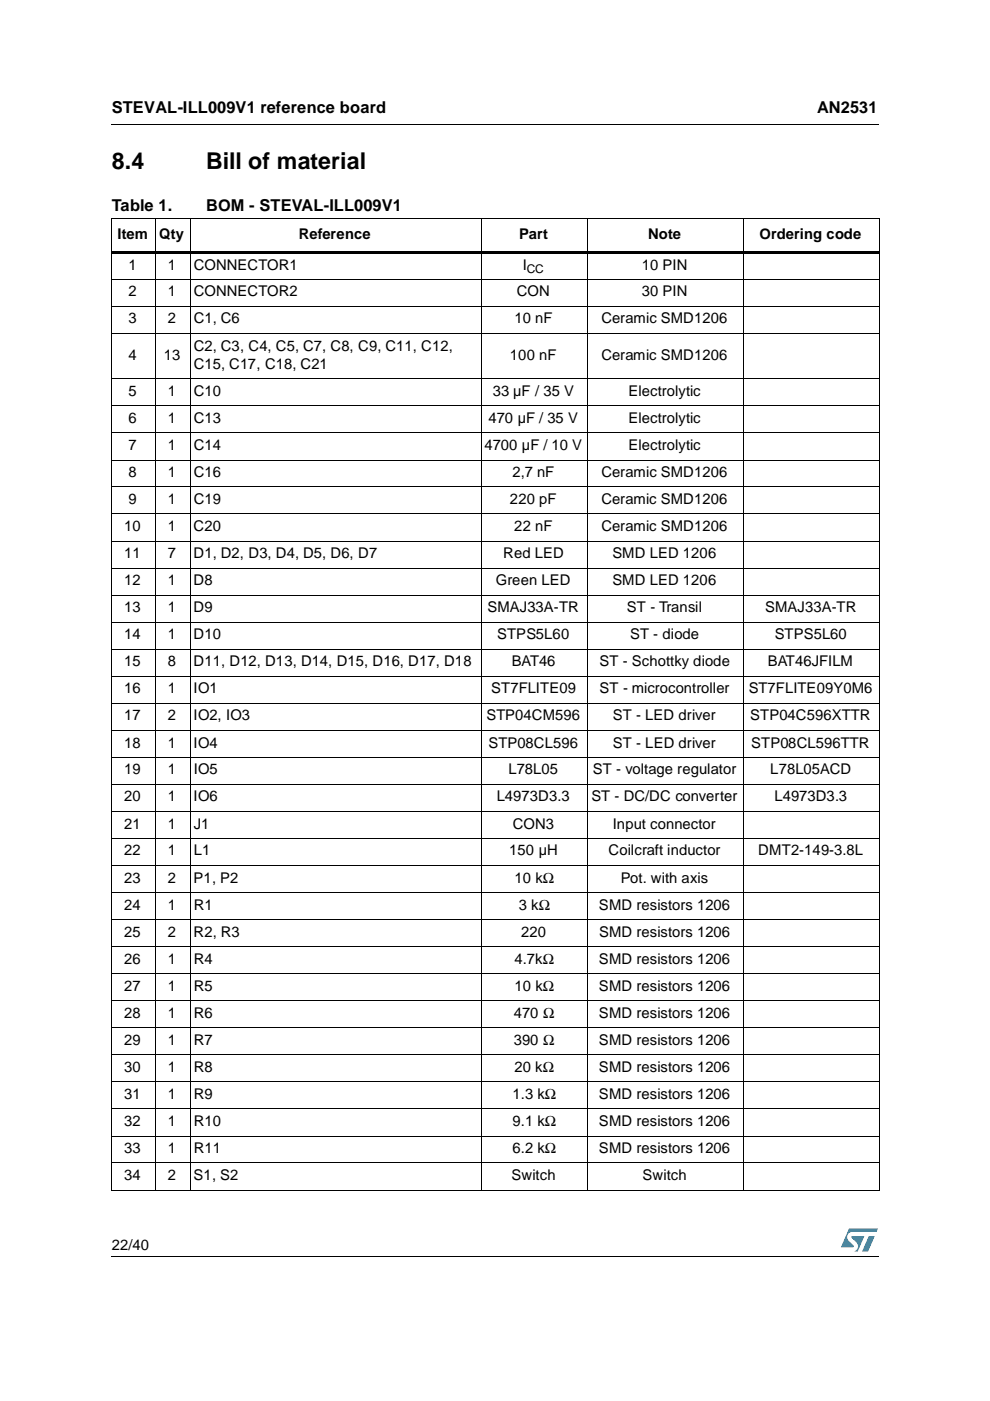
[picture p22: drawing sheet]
<svg xmlns="http://www.w3.org/2000/svg" width="210mm" height="297mm" viewBox="0 0 210 297" stroke-linecap="round" stroke-linejoin="round" font-family="sans-serif">
<defs><g id="words">
<g font-size="4.9">
<text x="23.7" y="35.9">8.4</text>
<text x="43.7" y="35.9">Bill of material</text>
</g>
<g font-size="3.5">
<text x="23.7" y="23.9">STEVAL-ILL009V1 reference board</text>
<text x="173.2" y="23.9">AN2531</text>
<text x="23.7" y="44.8">Table 1.</text>
<text x="43.7" y="44.8">BOM - STEVAL-ILL009V1</text>
</g>
<g font-size="3.1">
<text x="24.9" y="50.7">Item</text>
<text x="33.8" y="50.7">Qty</text>
<text x="63.3" y="50.7">Reference</text>
<text x="110.1" y="50.7">Part</text>
<text x="137.4" y="50.7">Note</text>
<text x="161" y="50.7">Ordering code</text>
<text x="27.3" y="57.2">1</text>
<text x="35.6" y="57.2">1</text>
<text x="41.1" y="57.2">CONNECTOR1</text>
<text x="110.8" y="57.2">I</text>
<text x="136.1" y="57.1">10 PIN</text>
<text x="27.3" y="62.8">2</text>
<text x="35.6" y="62.8">1</text>
<text x="41.1" y="62.8">CONNECTOR2</text>
<text x="109.6" y="62.8">CON</text>
<text x="136.1" y="62.8">30 PIN</text>
<text x="27.3" y="68.6">3</text>
<text x="35.6" y="68.6">2</text>
<text x="41.1" y="68.6">C1, C6</text>
<text x="109.1" y="68.6">10 nF</text>
<text x="127.5" y="68.6">Ceramic SMD1206</text>
<text x="27.3" y="76.3">4</text>
<text x="34.7" y="76.3">13</text>
<text x="41.1" y="74.3">C2, C3, C4, C5, C7, C8, C9, C11, C12,</text>
<text x="108.1" y="76.3">100 nF</text>
<text x="127.5" y="76.3">Ceramic SMD1206</text>
<text x="27.3" y="83.9">5</text>
<text x="35.6" y="83.9">1</text>
<text x="41.1" y="83.9">C10</text>
<text x="41.1" y="78.2">C15, C17, C18, C21</text>
<text x="104.5" y="83.9">33 µF / 35 V</text>
<text x="133.3" y="83.9">Electrolytic</text>
<text x="27.3" y="89.7">6</text>
<text x="35.6" y="89.7">1</text>
<text x="41.1" y="89.7">C13</text>
<text x="103.5" y="89.7">470 µF / 35 V</text>
<text x="133.3" y="89.7">Electrolytic</text>
<text x="27.3" y="95.4">7</text>
<text x="35.6" y="95.4">1</text>
<text x="41.1" y="95.4">C14</text>
<text x="102.7" y="95.4">4700 µF / 10 V</text>
<text x="133.3" y="95.4">Electrolytic</text>
<text x="27.3" y="101.1">8</text>
<text x="35.6" y="101.1">1</text>
<text x="41.1" y="101.1">C16</text>
<text x="108.6" y="101.1">2,7 nF</text>
<text x="127.5" y="101.1">Ceramic SMD1206</text>
<text x="27.3" y="106.8">9</text>
<text x="35.6" y="106.8">1</text>
<text x="41.1" y="106.8">C19</text>
<text x="108.1" y="106.8">220 pF</text>
<text x="127.5" y="106.8">Ceramic SMD1206</text>
<text x="26.3" y="112.6">10</text>
<text x="35.6" y="112.6">1</text>
<text x="41.1" y="112.6">C20</text>
<text x="109" y="112.6">22 nF</text>
<text x="127.5" y="112.6">Ceramic SMD1206</text>
<text x="26.3" y="118.4">11</text>
<text x="35.6" y="118.4">7</text>
<text x="41.1" y="118.4">D1, D2, D3, D4, D5, D6, D7</text>
<text x="106.7" y="118.4">Red LED</text>
<text x="129.9" y="118.4">SMD LED 1206</text>
<text x="26.3" y="124">12</text>
<text x="35.6" y="124">1</text>
<text x="41.1" y="124">D8</text>
<text x="105.2" y="124">Green LED</text>
<text x="129.9" y="124">SMD LED 1206</text>
<text x="26.3" y="129.8">13</text>
<text x="35.6" y="129.8">1</text>
<text x="41.1" y="129.8">D9</text>
<text x="103.4" y="129.8">SMAJ33A-TR</text>
<text x="132.9" y="129.8">ST - Transil</text>
<text x="162.2" y="129.8">SMAJ33A-TR</text>
<text x="26.3" y="135.6">14</text>
<text x="35.6" y="135.6">1</text>
<text x="41.1" y="135.6">D10</text>
<text x="105.4" y="135.6">STPS5L60</text>
<text x="133.6" y="135.6">ST - diode</text>
<text x="164.3" y="135.6">STPS5L60</text>
<text x="26.3" y="141.2">15</text>
<text x="35.6" y="141.2">8</text>
<text x="41.1" y="141.2">D11, D12, D13, D14, D15, D16, D17, D18</text>
<text x="108.5" y="141.2">BAT46</text>
<text x="127.1" y="141.2">ST - Schottky diode</text>
<text x="162.8" y="141.2">BAT46JFILM</text>
<text x="26.3" y="147">16</text>
<text x="35.6" y="147">1</text>
<text x="41.1" y="147">IO1</text>
<text x="104.1" y="147">ST7FLITE09</text>
<text x="127.1" y="147">ST - microcontroller</text>
<text x="158.8" y="147">ST7FLITE09Y0M6</text>
<text x="26.3" y="152.7">17</text>
<text x="35.6" y="152.7">2</text>
<text x="41.1" y="152.7">IO2, IO3</text>
<text x="103.1" y="152.7">STP04CM596</text>
<text x="130" y="152.7">ST - LED driver</text>
<text x="159.1" y="152.7">STP04C596XTTR</text>
<text x="26.3" y="158.5">18</text>
<text x="35.6" y="158.5">1</text>
<text x="41.1" y="158.5">IO4</text>
<text x="103.5" y="158.5">STP08CL596</text>
<text x="130" y="158.5">ST - LED driver</text>
<text x="159.3" y="158.5">STP08CL596TTR</text>
<text x="26.3" y="164.2">19</text>
<text x="35.6" y="164.2">1</text>
<text x="41.1" y="164.2">IO5</text>
<text x="107.8" y="164.2">L78L05</text>
<text x="125.7" y="164.2">ST - voltage regulator</text>
<text x="163.3" y="164.2">L78L05ACD</text>
<text x="26.3" y="169.9">20</text>
<text x="35.6" y="169.9">1</text>
<text x="41.1" y="169.9">IO6</text>
<text x="105.3" y="169.9">L4973D3.3</text>
<text x="125.4" y="169.9">ST - DC/DC converter</text>
<text x="164.2" y="169.9">L4973D3.3</text>
<text x="26.3" y="175.7">21</text>
<text x="35.6" y="175.7">1</text>
<text x="41.1" y="175.7">J1</text>
<text x="108.7" y="175.7">CON3</text>
<text x="130" y="175.7">Input connector</text>
<text x="26.3" y="181.4">22</text>
<text x="35.6" y="181.4">1</text>
<text x="41.1" y="181.4">L1</text>
<text x="107.9" y="181.4">150 µH</text>
<text x="129" y="181.4">Coilcraft inductor</text>
<text x="160.8" y="181.4">DMT2-149-3.8L</text>
<text x="26.3" y="187.1">23</text>
<text x="35.6" y="187.1">2</text>
<text x="41.1" y="187.1">P1, P2</text>
<text x="109.1" y="187.1">10 kΩ</text>
<text x="131.7" y="187.1">Pot. with axis</text>
<text x="26.3" y="192.9">24</text>
<text x="35.6" y="192.9">1</text>
<text x="41.1" y="192.9">R1</text>
<text x="110" y="192.9">3 kΩ</text>
<text x="127" y="192.9">SMD resistors 1206</text>
<text x="26.3" y="198.6">25</text>
<text x="35.6" y="198.6">2</text>
<text x="41.1" y="198.6">R2, R3</text>
<text x="110.5" y="198.6">220</text>
<text x="127" y="198.6">SMD resistors 1206</text>
<text x="26.3" y="204.3">26</text>
<text x="35.6" y="204.3">1</text>
<text x="41.1" y="204.3">R4</text>
<text x="109.1" y="204.3">4.7kΩ</text>
<text x="127" y="204.3">SMD resistors 1206</text>
<text x="26.3" y="210.1">27</text>
<text x="26.3" y="215.8">28</text>
<text x="35.6" y="210.1">1</text>
<text x="35.6" y="215.8">1</text>
<text x="41.1" y="210.1">R5</text>
<text x="41.1" y="215.8">R6</text>
<text x="109" y="215.8">470 Ω</text>
<text x="109.1" y="210.1">10 kΩ</text>
<text x="127" y="210.1">SMD resistors 1206</text>
<text x="127" y="215.8">SMD resistors 1206</text>
<text x="26.3" y="221.5">29</text>
<text x="35.6" y="221.5">1</text>
<text x="41.1" y="221.5">R7</text>
<text x="109" y="221.5">390 Ω</text>
<text x="127" y="221.5">SMD resistors 1206</text>
<text x="26.3" y="227.2">30</text>
<text x="35.6" y="227.2">1</text>
<text x="41.1" y="227.2">R8</text>
<text x="109.1" y="227.2">20 kΩ</text>
<text x="127" y="227.2">SMD resistors 1206</text>
<text x="26.3" y="233">31</text>
<text x="35.6" y="233">1</text>
<text x="41.1" y="233">R9</text>
<text x="108.6" y="233">1.3 kΩ</text>
<text x="127" y="233">SMD resistors 1206</text>
<text x="26.3" y="238.8">32</text>
<text x="35.6" y="238.8">1</text>
<text x="41.1" y="238.8">R10</text>
<text x="108.6" y="238.8">9.1 kΩ</text>
<text x="127" y="238.8">SMD resistors 1206</text>
<text x="26.3" y="244.4">33</text>
<text x="35.6" y="244.4">1</text>
<text x="41.1" y="244.4">R11</text>
<text x="108.6" y="244.4">6.2 kΩ</text>
<text x="127" y="244.4">SMD resistors 1206</text>
<text x="26.3" y="250.2">34</text>
<text x="35.6" y="250.2">2</text>
<text x="41.1" y="250.2">S1, S2</text>
<text x="108.5" y="250.2">Switch</text>
<text x="136.2" y="250.2">Switch</text>
<text x="23.7" y="265.1">22/40</text>
</g>
<text font-size="2.5" x="111.7" y="57.9">CC</text>
</g></defs>
<g fill="#009ad9">
<path d="M184.2 262.1h1.3l-1.5 3.2h-1.2z"/>
<path d="M180 260.5h6.2l-.4 .7h-5.1a1.11 1.11 0 0 0-1 .7 1.11 1.11 0 0 0 .3 1.2l1 1-.1 .3-2.6 .1z"/>
<path d="M180.6 262.1h2.7l-1.5 3.2h-.6a1.16 1.16 0 0 0 .4-1.8l-1-1.1z"/>
</g>
<path d="M23.6 26.2l.1 .2zM23.6 53.3h163v.5h-163zM23.6 266.3l.1 .1z" fill="#000"/>
<g fill="none" stroke="#000" stroke-width=".21">
<path d="M23.7 26.3h162.6M23.6 46.4h163M23.6 59.3h163M23.7 46.5v205.7M32.9 46.3v206.1M40.3 46.3v206.1M102 46.3v206.1M124.5 46.3v206.1M157.6 46.3v206.1M186.5 46.5v205.7M23.6 64.9h163M23.6 70.7h163"/>
<path d="M23.6 80.3h163M23.6 86h163M23.6 91.8h163M23.6 97.5h163M23.6 103.2h163M23.6 109h163M23.6 114.7h163M23.6 120.5h163M23.6 126.2h163M23.6 131.9h163M23.6 137.7h163M23.6 143.3h163"/>
<path d="M23.6 149.1h163M23.6 154.9h163M23.6 160.6h163M23.6 166.3h163M23.6 172h163M23.6 177.8h163M23.6 183.5h163M23.6 189.2h163M23.6 195h163M23.6 200.7h163M23.6 206.4h163M23.6 212.2h163"/>
<path d="M23.6 217.9h163M23.6 223.6h163M23.6 229.4h163M23.6 235.1h163M23.6 240.9h163M23.6 246.5h163M23.6 252.3h163M23.7 266.4h162.6"/>
</g>
<use href="#words"/>
</svg>
